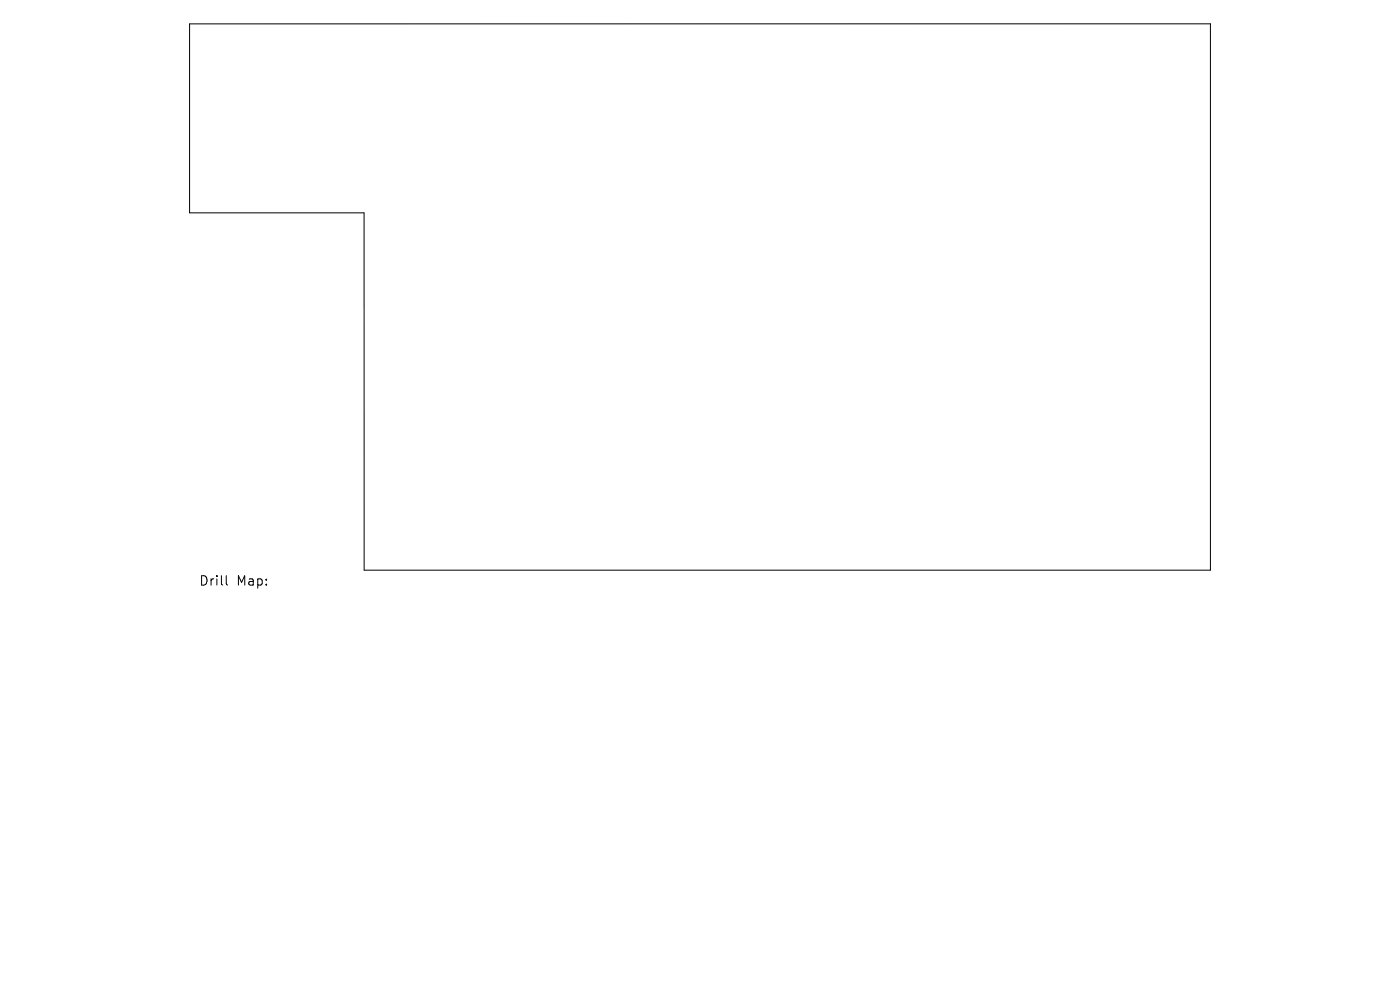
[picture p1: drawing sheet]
<svg xmlns="http://www.w3.org/2000/svg" width="297mm" height="210mm" viewBox="0 0 297 210" stroke-linecap="round" stroke-linejoin="round" font-family="sans-serif">
<defs><g id="words">
<g font-size="2.8">
<text x="42.2" y="124.5">Drill</text>
<text x="50.2" y="124.5">Map:</text>
</g>
</g></defs>
<path d="M40.2 5.1h216.6v115.9h-179.5l-.1-75.8h-37zM48 122.1v1.7l.3 .3" fill="none" stroke="#000" stroke-width=".21"/>
<use href="#words"/>
</svg>
